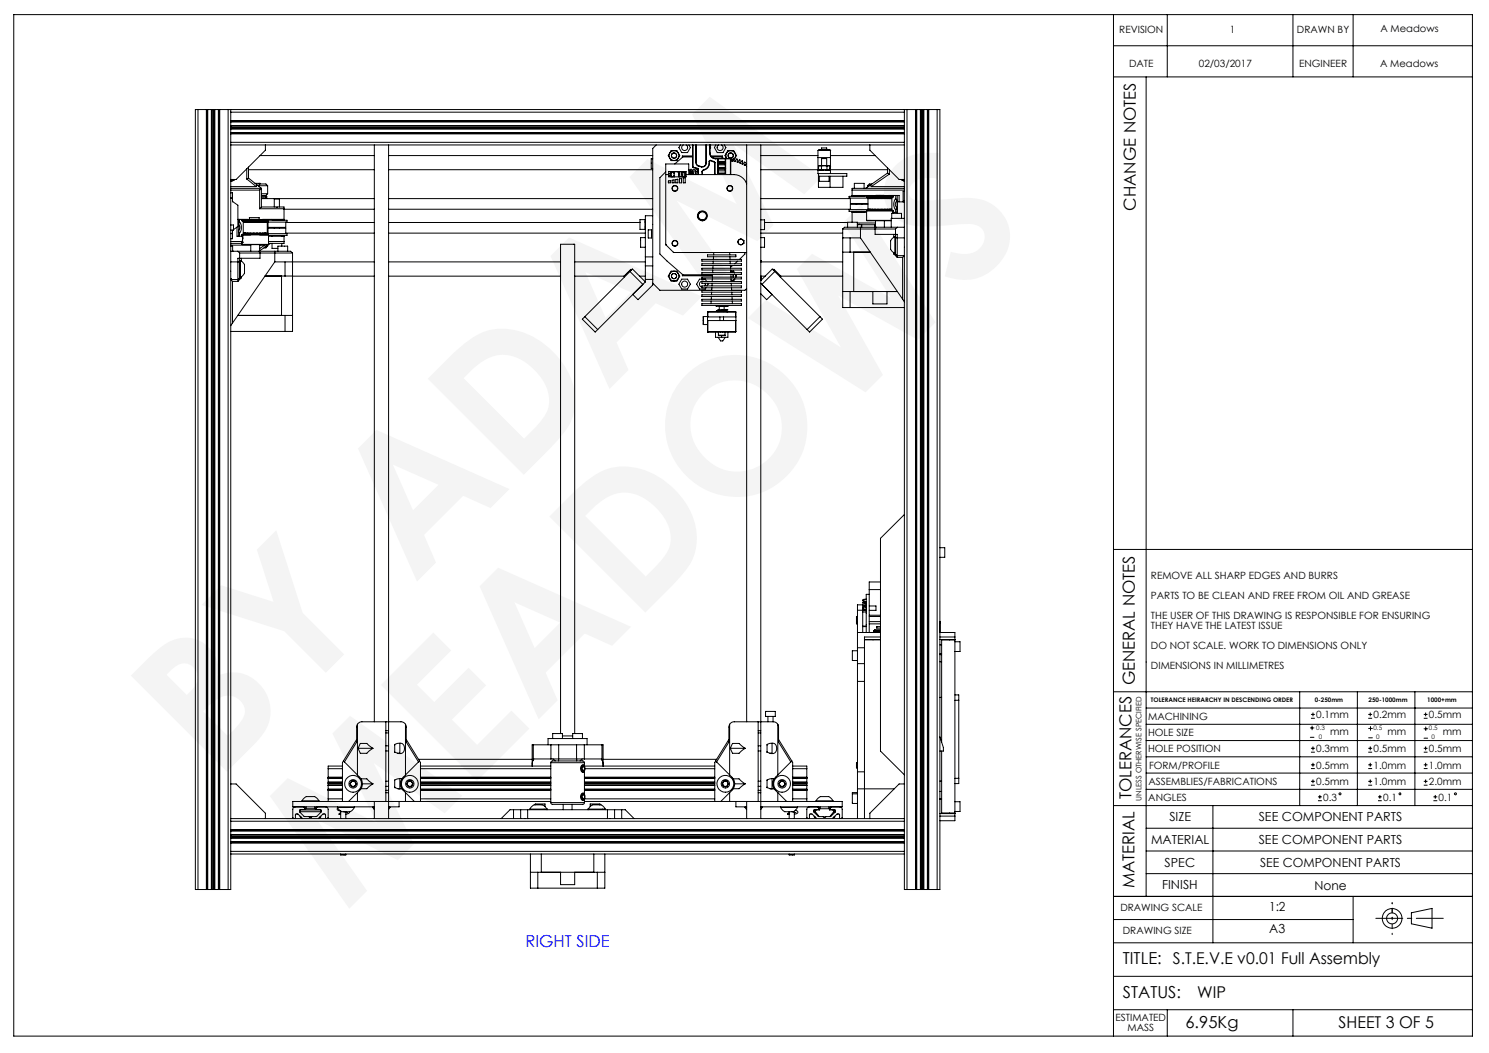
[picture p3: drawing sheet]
<svg xmlns="http://www.w3.org/2000/svg" width="420mm" height="297mm" viewBox="0 0 420 297" stroke-linecap="round" stroke-linejoin="round" font-family="sans-serif">
<defs><g id="words">
<g font-size="53.3" fill="#f4f4f4">
<text x="60.9" y="220.7" transform="rotate(-45 60.9 220.7)">BY ADAM</text>
<text x="97.5" y="257.3" transform="rotate(-45 97.5 257.3)">MEADOWS</text>
</g>
<g font-size="4.7">
<text x="320.4" y="59.4" transform="rotate(-90 320.4 59.4)">CHANGE NOTES</text>
<text x="320.1" y="193.3" transform="rotate(-90 320.1 193.3)">GENERAL NOTES</text>
<text x="319.2" y="225.4" transform="rotate(-90 319.2 225.4)">TOLERANCES</text>
<text x="320" y="250.5" transform="rotate(-90 320 250.5)">MATERIAL</text>
<text x="316.7" y="271.8">TITLE: S.T.E.V.E v0.01 Full Assembly</text>
<text x="316.7" y="281.4">STATUS:</text>
<text x="334.4" y="290.1">6.95Kg</text>
</g>
<text font-size="4.7" fill="#00f" x="148.2" y="267.1">RIGHT SIDE</text>
<g font-size="4.6">
<text x="337.7" y="281.4">WIP</text>
<text x="377.6" y="290.1">SHEET 3 OF 5</text>
</g>
<g font-size="3.5">
<text x="329.8" y="231.6">SIZE</text>
<text x="355.1" y="231.6">SEE COMPONENT PARTS</text>
<text x="324.7" y="237.9">MATERIAL</text>
<text x="355.1" y="237.9">SEE COMPONENT PARTS</text>
<text x="328.5" y="244.6">SPEC</text>
<text x="355.5" y="244.6">SEE COMPONENT PARTS</text>
<text x="327.8" y="250.8">FINISH</text>
<text x="370.8" y="251.1">None</text>
<text x="358" y="257.1">1:2</text>
<text x="358" y="263.2">A3</text>
</g>
<g font-size="2.8">
<text x="315.7" y="9.4">REVISION</text>
<text x="346.9" y="9.4">1</text>
<text x="365.8" y="9.4">DRAWN BY</text>
<text x="389.4" y="9.1">A Meadows</text>
<text x="318.5" y="18.8">DATE</text>
<text x="338.2" y="18.8">02/03/2017</text>
<text x="366.4" y="18.8">ENGINEER</text>
<text x="389.3" y="18.8">A Meadows</text>
<text x="324.7" y="163.4">REMOVE ALL SHARP EDGES AND BURRS</text>
<text x="324.7" y="169">PARTS TO BE CLEAN AND FREE FROM OIL AND GREASE</text>
<text x="324.7" y="174.6">THE USER OF THIS DRAWING IS RESPONSIBLE FOR ENSURING</text>
<text x="324.7" y="177.5">THEY HAVE THE LATEST ISSUE</text>
<text x="324.7" y="183.1">DO NOT SCALE. WORK TO DIMENSIONS ONLY</text>
<text x="324.7" y="188.8">DIMENSIONS IN MILLIMETRES</text>
<text x="323.9" y="203.1">MACHINING</text>
<text x="371.3" y="202.6">0.1mm</text>
<text x="387.4" y="202.6">0.2mm</text>
<text x="403.1" y="202.6">0.5mm</text>
<text x="323.8" y="207.6">HOLE SIZE</text>
<text x="375.2" y="207.4">mm</text>
<text x="391.3" y="207.4">mm</text>
<text x="407" y="207.4">mm</text>
<text x="323.8" y="212.1">HOLE POSITION</text>
<text x="371.3" y="212.1">0.3mm</text>
<text x="387.4" y="212.1">0.5mm</text>
<text x="403.1" y="212.1">0.5mm</text>
<text x="324" y="221.4">ASSEMBLIES/FABRICATIONS</text>
<text x="324.1" y="216.8">FORM/PROFILE</text>
<text x="371.3" y="216.8">0.5mm</text>
<text x="371.3" y="221.4">0.5mm</text>
<text x="387.4" y="216.8">1.0mm</text>
<text x="387.4" y="221.4">1.0mm</text>
<text x="403.1" y="216.8">1.0mm</text>
<text x="403.1" y="221.4">2.0mm</text>
<text x="323.9" y="225.8">ANGLES</text>
<text x="373.2" y="225.8">0.3</text>
<text x="390.2" y="225.8">0.1</text>
<text x="405.8" y="225.8">0.1</text>
<text x="316" y="257.1">DRAWING SCALE</text>
<text x="316.7" y="263.5">DRAWING SIZE</text>
<text x="314.7" y="288">ESTIMATED</text>
<text x="318" y="290.8">MASS</text>
</g>
<text font-size="2.1" x="322" y="225.9" transform="rotate(-90 322 225.9)">UNLESS OTHERWISE SPECIFIED</text>
<g font-size="1.8">
<text x="324.7" y="198.1">TOLERANCE HEIRARCHY IN DESCENDING ORDER</text>
<text x="370.9" y="198.1">0-250mm</text>
<text x="386.1" y="198.1">250-1000mm</text>
<text x="402.6" y="198.1">1000+mm</text>
<text x="371.3" y="205.9">0.3</text>
<text x="372" y="208.5">0</text>
<text x="387.4" y="205.9">0.5</text>
<text x="388.2" y="208.5">0</text>
<text x="403.1" y="205.9">0.5</text>
<text x="403.8" y="208.5">0</text>
</g>
</g></defs>
<g fill="none" stroke="#000" stroke-width=".28">
<path d="M3.9 4.1h411.4v288.1h-411.4zM314.1 4.1v288.1M314.1 12.9h101.2M329.2 4.1v17.6M364.7 4.1v17.6M381.7 4.1v17.6M55.8 30.9h-.7v220h.7M55.8 30.9h2.4M55.8 30.9v220M58.2 30.9h.1M58.2 30.9v220M58.3 30.9h.1"/>
<path d="M58.3 30.9v220M58.4 30.9h.1M58.4 30.9v220M58.5 30.9h.1M58.5 30.9v220M58.6 30.9h1.4M58.6 30.9v220M59.6 30.9l.1 220zM60 30.9h.1M60 30.9v220M60.1 30.9h1.5M60.1 30.9v220"/>
<path d="M60.5 30.9l.1 220zM61.6 30.9h.1M61.6 30.9v220M61.7 30.9h.1M61.7 30.9v220M61.8 30.9h.1M61.8 30.9v220M61.9 30.9h.1M61.9 30.9v220M62 30.9v220M62 30.9h2.3M64.3 30.9h.8"/>
<path d="M64.3 30.9v220M65.1 34v.1M65.1 37.7h.1M65.1 30.9v.7M65.1 37.6v.1M65.1 34.1v.1M65.1 34.3v.1M65.1 37.4v.1M65.1 31.6v2.4M65.1 34.2v.1M65.1 34.4v3M65.1 37.5v.1"/>
<path d="M65.1 37.7v2.4M65.1 30.9h190M65.1 34h190M65.1 31.6h190M65.1 34.1h190M65.1 37.7h190M65.1 37.6h190M65.1 34.2h190M65.1 34.3h190M65.1 37.5h190M65.1 34.4h190M65.1 37.4h190"/>
<path d="M65.1 36.4h190M65.1 36.3h190M65.1 35.4h190M65.1 35.5h190M65.1 35.9h190M65.1 35.8h190M255.1 34v.1M255.1 37.7h.1M255.1 30.9v.7M255.1 37.6v.1M255.1 34.1v.1M255.1 34.3v.1"/>
<path d="M255.1 37.4v.1M255.1 30.9h.7M255.1 31.6v2.4M255.1 34.2v.1M255.1 34.4v3M255.1 37.5v.1M255.1 37.7v2.4M255.8 30.9h2.4M255.8 30.9v220M258.2 30.9h.1M258.2 30.9v220M258.3 30.9h.1"/>
<path d="M258.3 30.9v220M258.4 30.9h.1M258.4 30.9v220M258.5 30.9h.1M258.5 30.9v220M258.6 30.9h1M258.6 30.9v220M259.6 30.9h.1M259.6 30.9v220M259.7 30.9h.3M259.7 30.9v220M260 30.9h.1"/>
<path d="M260 30.9v220M260.1 30.9h1.5M260.1 30.9v220M260.5 30.9h.1M260.5 30.9v220M261.6 30.9h.1M261.6 30.9v220M261.7 30.9h.1M261.7 30.9v220M261.8 30.9h.1M261.8 30.9v220M261.9 30.9h.1"/>
<path d="M261.9 30.9v220M262 30.9h2.3M262 30.9v220M264.3 30.9h.8v220h-.8M264.3 30.9v220M314.1 21.7h101.2M323.3 21.7v231.1M65.1 54.4h.5v1.4h-.5M65.1 40.1v.8M65.1 55.9h.5v1l1.5 1v6l-1.2 .9M65.1 40.9v33M65.1 53.6h8.1"/>
<path d="M65.1 53.1h8.6M65.1 52.6h7.2M65.1 40.9h190M65.1 40.1h190M66.2 50.6l-.4 .3h-.7M66.3 50.6l-1 .6-.2-.2M69.6 47.6v2.9M69.6 50.5l2.7 2.1M70.1 47.9h35.5M70.1 47.1v3.1M70.1 50.2l-.5 .3M70.1 50.2l2.4 1.9"/>
<path d="M71.9 51.7h1.2M72.5 52.1l-.2 .5M72.5 52.1l1.2 1M73.1 51.7h.3v.2M73.1 52.4h2.4M73.1 51.9h1.9l.5 .5M73.1 51.7v.9M73.2 53.6v5.3M73.2 58.9h6.9M73.3 43.9h32.3M73.7 54.6h1.8M73.7 55.4h1.3"/>
<path d="M73.7 56h31.9M73.7 58.4h6.4v3.7M73.7 58.4l-.5 .5M73.7 53.1l-.5 .5M73.7 53.1v5.3M74.1 55.9v.1M74.4 55.9v.1M74.9 40.9v1.5l-8.3 8.2h-1.5M75 55.4h.2v.5h-1.1M75 55.4v.5h-1.3M75.5 54.6l-.5 .5h-1.3M75.5 52.4v2.2"/>
<path d="M77.4 58.4v-2.3h1.4v2.3M80.1 59h25.5M105.6 40.9v162.7M109.6 43.9h74.5M109.6 47.9h74.5M109.6 40.9v190M109.6 56h74.5M109.6 59h74.5M184.1 44.8h-.4v2.7h.4M185.1 40.9l-1 1v30.6M187.8 48.5l-1.7 1.6v21.5l6.5 5.9h8.4M187.8 49.2h.8"/>
<path d="M188.5 51l.6-.1v.7h-.6zM188.6 48.4h4.9v1.5h-4.9zM188.6 49.6h.7M188.6 49h.7M189.1 48.4v1.5M189.3 42.5h1.6l.8 1.4-.8 1.4h-1.6l-.8-1.4zM189.3 48.4v1.5M189.3 45.3h.6a1.39 1.39 0 0 1-.9-2.2 1.39 1.39 0 0 1 2.3 0 1.39 1.39 0 0 1-.9 2.2h.5M189.3 48.6h.8M189.6 50.8l.5-.1v.9h-.5zM189.7 49.8v.1M190.1 49.5l.1 .4"/>
<path d="M190.1 48.4v.6M190.1 49v.9M190.2 48.4h.2M190.4 48.4l-.3 .6M190.4 48.4h.8M190.6 50.7l.6-.2v1.1h-.6zM191.2 48.4l.2 .6M191.3 48.4h-.1M191.4 49.3l.2 .6M191.4 49v.9M191.4 49h.2M191.6 48.4l.2 1.5"/>
<path d="M191.7 48.6h-.3v-.2v.6M191.7 50.4l.5-.1v1.3h-.5zM191.9 40.9l-.4 .7 .8 1.4h1.6l.8-1.4-.4-.7M192.1 48.4l.2 1.5M192.2 48.4v.2h.2M192.4 48.4l.2 1.5M192.7 40.9a.85 .85 0 0 0-.2 1.3 .85 .85 0 0 0 1.3 0 .85 .85 0 0 0-.3-1.3M192.7 50.2l.6-.1v1.5h-.6zM192.9 48.4l.2 1.5M193 48.4v.2h.3M193.2 48.4l.2 1.5M193.4 49.7l-.1 .1"/>
<path d="M193.5 49.2h13.5a3.8 3.8 0 0 1 3.6 2.7M194.3 47.8l.3 1.4M194.3 49.2v-3h-6.5v22.7M194.5 48.7l.2-.9h.4l.3 1.4M194.8 48.2l.1 1M195.1 48.2l-.1 1M195.3 48.7l.2-.9 .3-.1 .2 .4 .1 1.1M195.4 47.2h.1M195.4 44.3h-2.8l-2.3 1.9M195.4 44h-2.9v.4M195.4 40.9v6.3M195.4 47.2l1.5 .4"/>
<path d="M195.5 47.2h-.1M195.5 47.2l1.5 .3M195.5 40.9v6.3M195.5 48.2l.2 1M196.1 48.4l.2-.6 .3-.1 .3 .8M196.3 45.8a1.04 1.04 0 0 0 .8 1.1M196.3 45.8h.1M196.3 40.9v4.9M196.3 48.2l.1 1M196.4 48.3l-.3 .2M196.4 45.8l.2 .7 .5 .3M196.4 40.9v4.9"/>
<path d="M196.9 47.6v1.6M197 47.5l-.1 .1M197 47.5v1.7M197.1 46.8v.1M197.1 46.9l.8 .2M197.1 46.8l.8 .2M197.9 47v.1M198 48.5h.1M198 48.5v.7M198.1 48.5v.7M198.5 47.9l-.5 .6M198.5 47.9v.1"/>
<path d="M198.5 48l-.4 .5M199.1 46h.1M199.1 46a.99 .99 0 0 1-1.2 1M199.1 40.9v5.1M199.2 46a1.11 1.11 0 0 1-1.3 1.1M199.2 40.9v5.1M200 46a1.91 1.91 0 0 1-1.5 1.9M200 46h.1M200 45.5h.1M200 45.5v.5M200.1 46a2.03 2.03 0 0 1-1.6 2M200.1 45.5v.5"/>
<path d="M200.2 43.2l.4 1.1 1.2 .5M200.2 43.2h.1M200.2 40.9v2.3M200.3 43.2a1.51 1.51 0 0 0 1.5 1.5M200.3 41.5l.1 .1-.1 .3M200.3 40.9v2.3M200.4 40.9l-.1 .2M200.5 45.3l.9 .3M200.5 45.3l-.4 .2M200.5 44h3.3v.4M200.6 45.3h-.5l-.1 .2M200.6 45.3h-.1"/>
<path d="M200.6 45.3l.8 .2M200.7 44.3h2.9l.5 .4M201.4 45.5l.3 .4M201.4 45.5v.1M201.4 45.6l.2 .3M201.6 45.9h.1M201.6 49.1h.1M201.6 45.9v3.3M201.7 45.9v3.2M201.7 49.1l-.1 .1M201.8 44.7v.1M201.8 44.8h.7"/>
<path d="M201.8 44.7h.7M201.9 40.9l-.4 .7 .8 1.4h1.6l.9-1.4-.5-.7M202.5 44.7l.1 .1M202.5 44.8h.1M202.5 44.7v.1M202.5 47.6l.1 .1M202.5 46.1l.1 .1M202.5 44.7h2.2M202.5 48.9h2.2M202.5 44.8v1.1M202.5 46.1v1.3M202.5 47.6v1.3"/>
<path d="M202.5 45.9h2.2M202.5 47.4h2.2M202.5 46.1h2.2M202.5 47.6h2.2M202.6 48.8l-.1 .1M202.6 47.3l-.1 .1M202.6 45.8l-.1 .1M202.6 48.2h2M202.6 44.8h2M202.6 46.5h2M202.6 47.2h2M202.6 48.8h2"/>
<path d="M202.6 44.8v1M202.6 46.2v1.1M202.6 47.7v1.1M202.6 47.7h2M202.6 47.3h2M202.6 46.2h2M202.6 45.8h2M202.7 40.9a.85 .85 0 0 0-.2 1.3 .85 .85 0 0 0 1.3 0 .85 .85 0 0 0-.3-1.3M203 45.5l.1 .3M203.5 45.5l.1 .3 .2-.3M204.3 45.5v.1M204.5 45.5h.1"/>
<path d="M204.5 45.5l-.2 .1M204.6 44.8h.1M204.6 48.8l.1 .1M204.6 47.3l.1 .1M204.6 45.8l.1 .1M204.6 45.5h-2l.2 .3M204.6 44.8v1M204.6 46.2v1.1M204.6 47.7v1.1M204.7 44.7l-.1 .1M204.7 44.7v.1M204.7 47.6l-.1 .1"/>
<path d="M204.7 46.1l-.1 .1M204.7 44.8h1.3M204.7 44.8v1.1M204.7 46.1v1.3M204.7 47.6v1.3M204.7 44.7h1.3M205.4 44.7h.2M206 44.8h.1M206 44.7v.1M206 44.7l.1 .1M206 44.8v4.4M206.1 44.8l.3-.1 .1 .8h.2l.3-.8h.2v.8l.2 .1"/>
<path d="M206.1 44.8v4.4M206.5 45.3h.3zM206.8 45.1l-.3 .1M207.2 44.8a1.39 1.39 0 0 0-.1-1.9 1.39 1.39 0 0 0-1.9-.1 1.39 1.39 0 0 0-.2 1.9l-.5-.8 .8-1.4h1.6l.9 1.4-.6 .9M207.4 45.5l.5-.6v.8l.2 .1 .5-.7h.1l-.1 .8M207.4 45.5v.1M208.6 45.9l.2 .1 .5-.6h.2l-.2 .8 .2 .2 .6-.6-.2 .8 .2 .1M208.6 45.9h.1M210.1 46.7h.1M210.6 46.2l-.5 .5M210.6 40.9v162.7M210.6 46.9l-.1 .1"/>
<path d="M214.6 43.9h16.1M214.6 47.9h16.1M214.6 40.9v190M214.6 56h25.3M214.6 59h25.3M230.7 44.4v-2h3.5v2M230.7 44.4v4.6h8.2v.7h-8M230.7 47.9h3.5M230.7 44.4h3.5M230.9 49v3.8h6.9v-3.1M230.9 47.8l.2 .1M230.9 47.8l.3 .1"/>
<path d="M230.9 42.4h.1M231.1 46.7l-.2 .3M231.1 42.2l-.2 .2M231.1 49.7v1.4h2.8v-1.4M231.4 42.2l.3 .2M231.4 42.2h.8M231.4 42.2l-.5 .2M231.4 47.9l.3-.1 .5 .1zM231.4 46.7l.3 .2M231.4 46.7h.8M231.4 46.7l-.5 .1v1M231.7 42.4h.1"/>
<path d="M231.7 46.9v.9M231.7 42.2v-.5h1.5v.5M231.7 46.7v-2h1.5v2M232.2 42.2l-.5 .2M232.2 42.2h.5M232.2 46.7l-.5 .2M232.2 46.7h.5M232.7 42.2l.5 .2M232.7 42.2h.8M232.7 47.9l.6-.1 .2 .1zM232.7 46.7l.6 .2M232.7 46.7h.8"/>
<path d="M233.2 42.4h.1M233.3 46.9v.9M233.5 42.2l.5 .1M233.5 42.2l-.3 .2M233.5 46.7l.5 .1M233.5 46.7l-.2 .2M233.8 46.7l.2 .2M233.8 42.2l.2 .2M234 47.9h-.1M234 47.7v.1M234 46.9h.1M234 42.3h.1"/>
<path d="M234 47.8l-.2 .1M234 42.4h.1M234 42.3v.1M234 46.9v.9M234.1 49.7v3.1M234.2 43.9h12.6M234.2 47.9h16.1M234.2 44.4v4.6M239.9 55.9v1.5h4.9M240.3 55.1h6M240.3 59.9h4.1M240.3 59.6v3.1"/>
<path d="M240.3 53.6h14.8M240.8 55.1v.3M240.8 59.6v.3M240.9 55.1l.2 .2h2.5l.2-.2M240.9 59.9l.2-.2h2.5l.2 .2M241 53.1v-1.4h2.7v1.4M241.5 57.4v.2M241.6 55.3v.1M241.6 57.4v.2M241.6 59.6v.1M243.1 55.3v.1M243.1 57.4v.2"/>
<path d="M243.1 59.6v.1M244.4 55.5h7.6M244.4 55.5v-.3h7.6v.3M244.4 55.5l.4 .3h6.8l.4-.3M244.4 59.5l.4-.2h6.8l.4 .2zM244.4 55.4h-4.9v.5h5.7M244.4 59.5v2.7M244.7 52.4h.5M244.7 52.4v.3M244.8 56h6.8v3h-6.8M244.8 57.6h-4.9v1.5M244.9 55.9v3.2"/>
<path d="M245.2 59.1h-5.7v.5h4.9M245.2 55.8v.2M245.2 59v.3M245.3 55.8v.2M245.3 59v.3M245.4 40.9v1.5l8.2 8.2h1.5M245.5 55.8v.2M245.5 59v.3M245.6 55.8v.2M245.6 59v.3M245.6 52.1l-1.4 1M245.6 52.1l.1 .5"/>
<path d="M245.7 55.8v.2M245.7 59v.3M245.7 52.6h9.4M245.9 51.9h-.7l-.5 .5M246 55.8v.2M246 59v.3M246.1 55.2h4.2M246.1 55.8v.2M246.1 59v.3M246.2 55.8v.2M246.2 59v.3M246.3 55.1v.1"/>
<path d="M246.7 55.8v.2M246.7 59v.3M246.9 55.8v.2M246.9 59v.3M247 55.2h2.4M247 55.8v.2M247 59v.3M247.5 55.8v.2M247.5 59v.3M247.6 55.8v.2M247.6 59v.3M247.8 55.8v.2"/>
<path d="M247.8 59v.3M247.9 55.8v.2M247.9 59v.3M248.5 55.8v.2M248.5 59v.3M248.6 55.8v.2M248.6 59v.3M248.8 55.8v.2M248.8 59v.3M249.4 55.8v.2M249.4 59v.3M249.5 55.8v.2"/>
<path d="M249.5 59v.3M249.7 55.8v.2M249.7 59v.3M250.2 55.8v.2M250.2 59v.3M250.3 55.8v.2M250.3 59v.3M250.3 47.4v1.4M250.3 48.8l.6 .3M250.3 48.8l-4.7 3.3M250.4 55.8v.2M250.4 59v.3"/>
<path d="M250.6 55.2l3-.1v1.8M250.7 55.8v.2M250.7 59v.3M250.8 55.8v.2M250.8 59v.3M250.9 49.1l-5.2 3.5M250.9 47.9v1.2M250.9 55.8v.2M250.9 59v.3M251 55.8v.2M251 59v.3M251.1 55.8v.2"/>
<path d="M251.1 59v.3M251.2 55.8v.2M251.2 59v.3M251.2 59.2l.3 .1M251.5 55.8l-.3 .1M251.8 59.9h1.3M252 59.5l-.2 .7zM252.6 59.1h.1M252.6 56.1h.1M252.6 56.1a2.39 2.39 0 0 0 0 3M252.6 56.1l.5 .5a1.18 1.18 0 0 0 0 2l-.5 .5M252.7 55.1v1"/>
<path d="M252.7 59.1v.8M252.7 56.1l.4 .4M253.1 55.1v5.1M253.1 58.7l-.4 .4M253.1 56.9h2M254.1 50.6l1 .6M254.2 50.6l.9 .3M254.8 56.9h-.1M254.8 56.8v.1M255.1 54h-.4v2.8h.4M255.1 40.1v.8M255.1 40.9v26.2"/>
<path d="M255.1 53.1h-14.8v2.3M65.1 73.9v157M65.1 65.9h.5v1.4h-.5M65.1 63.5h.8v1.4h-.8M65.1 69.4h.5v1.5M65.1 73.9h2.5M65.1 70.9h12.4M65.1 68.1h3.2M65.1 68.6h3.2M65.1 69.1h5.6M65.3 78.6l-.2 .1M65.6 64.9v.9h-.5"/>
<path d="M65.6 79.4v11.7M65.6 79.4h1.5M65.6 70.7l.2 .2M66.9 64.1v2.5h1.4M67 70.9l.6 .5M67.1 61.9l2.7 .1M67.1 78.8h-2l.5 .6M67.1 78.8v.6M67.3 63.4a1.2 1.2 0 0 1 0 1.6M67.3 65.4l.3 .3M67.3 61.9v4.7M67.5 61.9h6.6"/>
<path d="M67.5 62.7h.1M67.5 61.9v.8M67.5 62.7l-.2 .1M67.6 73.9v4.4M67.6 71.4h14.9M67.6 65.7l-.1 .9M67.6 62.7a2.52 2.52 0 0 1 0 3M67.6 73.5h.2M67.6 78.2h.2M67.6 71.4v2.5M67.6 78.3l-.5 .5M67.6 78.3h.5"/>
<path d="M67.6 62.7l-.3 .2M67.8 73.5l.5 .3a2.04 2.04 0 0 1 .7 2.4 1.9 1.9 0 0 1-1.2 2M67.8 73.5v4.7M68.1 72.8v.9M68.1 78.1v.2M68.1 78.3l-1 1.1M68.3 66.3l.2 1-.2 1.1 .1-.8zM68.3 68.9h7.4M68.3 66.2h2.4M68.3 66.2h7.4h-2.5M68.3 62.3l.2 .2h6.9l.3-.2M68.3 62.3h7.4"/>
<path d="M68.3 66.2l.2-.2h6.9l.3 .2v2.7M68.3 62.3v-.3h7.4v.3M68.3 68.4v.5M68.5 66.5v.8M68.5 68.2l.2 .2M68.8 62.5l.2 .1M69 65.9l-.2 .1M69 62.5v.3M69 65.8v.2M69.1 62.5v.3M69.1 65.8v.2M69.3 62.5v.3"/>
<path d="M69.3 65.8v.2M69.4 62.5v.3M69.4 65.8v.2M69.5 62.5v.3M69.5 65.8v.2M69.8 62.5v.3M69.8 65.8v.2M70 62.5v.3M70 65.8v.2M70.1 62.5v.3M70.1 65.8v.2M70.3 61.9h.5"/>
<path d="M70.5 62.5v.3M70.5 65.8v.2M70.7 62.5v.3M70.7 65.8v.2M70.7 69v1.9M70.8 61.9h2.3M70.8 61.9h.1M70.8 62.5v.3M70.8 65.8v.2M71.4 62.5v.3M71.4 65.8v.2M71.6 62.5v.3"/>
<path d="M71.6 65.8v.2M71.7 62.5v.3M71.7 65.8v.2M72.3 62.5v.3M72.3 65.8v.2M72.4 62.5v.3M72.4 65.8v.2M72.6 62.5v.3M72.6 65.8v.2M72.7 62.5v.3M72.7 65.8v.2M73 70.9l.3 .5v1.4h-6.2v6"/>
<path d="M73.1 61.9v-.5h-2.8v.5M73.1 61.9h.1M73.2 62.5v.3M73.2 65.8v.2M73.2 69v1.9M73.2 69.1h1.5M73.3 62.5v.3M73.3 65.8v.2M73.5 62.5v.3M73.5 65.8v.2M73.9 62.5v.3M73.9 65.8v.2"/>
<path d="M74 62.5v.3M74 65.8v.2M74.2 62.5v.3M74.2 65.8v.2M74.5 62.5v.3M74.5 65.8v.2M74.6 62.5v.3M74.6 65.8v.2M74.7 69.1l.2 .5M74.7 69.1l-1.5 1M74.8 62.5v.3M74.8 65.8v.2"/>
<path d="M74.8 77.9h7.7M74.9 69.6l-1.7 1.1M74.9 62.5v.3M74.9 65.8v.2M75 62.5v.3M75 65.8v.2M75.2 69.4h.3M75.2 66l5.8-.1v.5h-5.3M75.4 62.8h-6.8v3h6.8M75.4 65.8h.2M75.4 62.8h.2M75.4 62.8v3"/>
<path d="M75.5 69.4l-.5 .5h-.5M75.5 69.2v.2M75.6 62.6v1.5h5v-1.5M75.6 65.9v-1.5h5v1.5M75.7 62.1h5.3v.5h-5.8v-.1M75.7 66.6h4.4M75.7 68.1h4.4M76.3 68.6l-1.4 1M76.7 66.6l.1-.2h2.5l.3 .2M76.7 61.9l.1 .2h2.5l.3-.2M76.7 68.6v1.5h1.7M77.4 62.1h.1"/>
<path d="M77.4 64.1v.3M77.4 66.4h.1M77.5 73.9h28.1M77.5 70.9h4.5l.5 .5M77.5 70.9v3M77.5 73.9l-11.9 17.2M78.4 70.9v-1.5h2.7v1.5M78.8 62.1h.1M78.8 64.1v.3M78.8 66.4h.1M79.4 77.9v11.1M79.5 68.6v.8"/>
<path d="M79.6 61.9v.2M79.6 66.4v.2M80.1 61.9h-6v.1M80.1 66.4v2.2h-4.4M80.4 73.9v4M80.6 65.8h25M80.6 62.8h25M82.5 77.9h23.1M82.5 71.4v22.1h-17.4M109.6 73.9h48.5M109.6 77.9h48.5M109.6 65.8h72.4"/>
<path d="M109.6 62.8h70.9M162.1 73.9h19.9M162.1 77.9h14M177.7 76.6l.7-.7 3.6 3.6M177.7 76.6l3.6 3.6-12.7 12.8M177.7 76.6l-12.7 12.7M178 76h.1M178 76l-2 2M178 76l-2 1.9 .2 .2M178 76l.1 .2M180.4 77.9h1.6M180.5 61.9h1.5v2.8h-1.5z"/>
<path d="M182 64h.1M182 62.6h.1M182 72.5v2.5M182 67h-1.3v2.7h1.3M182 78.8h2.1M182 75v4.5M182 75h2.1M182 72.5h2.1M182.8 64.8h1v2.3h-1zM184.1 72.5v2.5M184.1 75v5.4l-4.1 4.1-1.5-1.5 3.5-3.5M184.1 60.9h-2.1v11.6"/>
<path d="M184.1 79.9l2 2h14.7M187.8 68.9l.1 .2M187.8 68.9l2.3 2.3M189.3 76.5h1.6l.8 1.4-.8 1.4h-1.6l-.8-1.4zM189.9 76.5a1.37 1.37 0 0 0-1.2 1.4 1.37 1.37 0 0 0 1.2 1.3M189.9 71.2h20.7M190.4 76.5a1.38 1.38 0 0 1 1.1 1.4 1.38 1.38 0 0 1-1.1 1.3M192.3 78.7h1.6l.8 1.4-.8 1.4h-1.6l-.8-1.4zM192.5 77.4v.4h8.5M198 79.4h11.1v.5h-11.1zM198 78.2h11.1v.5h-11.1zM198 76.9h11.1v.5h-11.1z"/>
<path d="M198 75.7h11.1v.5h-11.1zM198 74.4h11.1v.5h-11.1zM198 73.2h11.1v.5h-11.1zM198.6 79.4a.85 .85 0 0 0-1.3 .4 .85 .85 0 0 0 .7 1.2M198.9 79.9l-.1 .7M199.3 79.4l-.4-.7h-1.6l-.8 1.4 .8 1.4h1.6l.2-.3M199.6 71.9h8v.5h-8zM199.6 79.9l.1 .2-.3 .5M200.9 79.9l-.1 .7M200.9 78.7v.7M201 77.4l-.1 .8M201 76.2v.7"/>
<path d="M201.1 74.9v.8M201.2 73.7v.7M201.3 72.4l-.1 .8M201.3 71.2v.7M205.8 71.2v.7M205.9 72.4v.8M206 73.7v.7M206 74.9l.1 .8M206.1 76.2v.7M206.1 76.5h.8l.3 .4M206.2 77.4v.8M206.2 78.7v.7"/>
<path d="M206.3 79.9v.7M206.3 76.5l.9 .5M206.6 74.9l-.5 .5M206.7 77.4l.1 .8zM207.3 78.7l-1 .5M207.3 78.7l-.4 .6-.7-.1M207.4 77.4v.8M207.5 77.4l.3 .5-.2 .3M208.1 73.7l-.9 .7M209.7 67.9a.8 .8 0 0 0-1.2-.3 .8 .8 0 0 0 0 1.3 .8 .8 0 0 0 1.2-.3M209.7 67.9v.7M209.7 68.6h.1"/>
<path d="M209.7 67.9h.1M210.1 71.2v.4l-1.5 1.6M214.6 67h1.1v2.7h-1.1M214.6 62h1.1v2.8h-1.1M214.6 73.9h23.1M214.6 77.9h1.3M214.6 73.5l.1 .4M214.6 79.9l3.2 3.1-1.5 1.5-1.7-1.6M214.6 65.8h23.1M214.7 77.9v1.1M215.7 62.8h23.4M218.1 76.2l.2-.3 1.9 2"/>
<path d="M218.5 76.6l-.7-.7-3.2 3.2M218.5 76.6l-3.6 3.6 12.7 12.8M218.5 76.6l12.8 12.7M220.2 77.9h17.5M220.2 77.9l-.1 .2M237.7 67.1h5M237.7 64.6h14.9M237.7 64.6v22.1h17.4M237.7 71.1h7.8M239.1 64.1v-1.4h2.7v1.4M239.8 67.1v4M240.8 71.1v11.1"/>
<path d="M241.8 62.9h5.1M241.8 63.4l.6-.2 4.3 .2M242.7 64.1h-4.5l-.5 .5M242.7 64.1h12.4M242.7 64.1v3M242.7 67.1l11.9 17.3M243.1 63.4v.7M244.4 62.2h7M244.4 62.2l7 .1M246.7 63.4v.7M246.9 62.3v1.8M246.9 63.1l-.2 .3"/>
<path d="M247.2 64.1l-.4 .5v1.5h6.3v6M249.4 62.3v1.8M251.5 61.6v-1.4h2.8v1.4M252.1 71.6h.5M252.1 71.6l1 1M252.1 66.1v.8M252.1 71.3v.3M252.4 66.7l-.5 .4a1.75 1.75 0 0 0-.7 2 2.04 2.04 0 0 0 1.2 2.4M252.4 66.7v4.8M252.4 71.5h.2M252.4 66.7h.2M252.6 67.1v4.5"/>
<path d="M252.6 71.6l.5 .5M252.6 67.1h2.5M252.6 64.6v2.5M253.1 72.1v.5M253.1 72.1h2l-.5 .5M253.1 72.6h1.5M253.2 64.1l-.6 .5M254.6 72.6v11.8M255.1 67.1v163.8M255.1 61.6h-3.7v2.5M65.6 91.1l-.5 .8M67.1 89h15.4"/>
<path d="M80.4 89v4.5M165 89.3l-.7 .7 3.6 3.7 .7-.7M165 89.3l3.6 3.7M198 85.7h11.1v.4h-11.1zM198 84.4h11.1v.5h-11.1zM198 83.1h11.1v.5h-11.1zM198 81.9h11.1v.5h-11.1zM198 80.6h11.1v.6h-11.1zM198.4 89.3v2.2M198.4 91.5h1.2M198.4 89.3h1.2M199.6 89.4v1"/>
<path d="M199.6 88v1.4M199.6 90.4v3.2M199.6 93.6h8M199.6 90.4h8M199.6 93.6l.1 .1M199.6 89.4h8M199.6 88h8M199.7 93.7h7.8M199.7 87.9h7.8M199.7 87.9v1.5M199.7 90.4v3.3M199.7 87.9l-.1 .1"/>
<path d="M200.6 84.9v.8M200.7 83.6l-.1 .8M200.7 82.4v.7M200.8 81.2v.7M201.8 93.7v1.4h3.5v-1.4M202.1 87.7l.4 .2 .6-.1M202.1 87.7h.1M202.2 86.1l-.2 .3h1M202.5 86.1l-.2 .1M202.5 87.4h2.6M202.6 87.4l-.5 .2M202.6 95.1l.7 1.1h.6l.7-1.1"/>
<path d="M202.6 94.5h1.9M202.6 93.7v.8M202.9 86.4v1M203.1 87.8h1M203.1 87.8v.1M203.1 89.4v1M203.6 94.6v.5M204.1 87.8v.1M204.1 89.4v1M204.3 86.4v1M204.5 93.7v.8M204.6 87.7l.5 .2"/>
<path d="M204.9 87.5l-.9 .2M205.1 87.9h.1M205.1 87.4l-3 .3M205.1 87.4h.1M205.2 86.1l.1 .1M205.3 86.2h.1M205.3 86.2l-2.3 .2M206.3 81.2l.1 .7M206.4 82.4v.7M206.5 83.6v.8M206.6 84.9v.8M207.5 87.9v1.5"/>
<path d="M207.5 90.4v3.3M207.5 87.9l.1 .1M207.6 89.4v1M207.6 88v1.4M207.6 90.4v3.2M207.6 93.6l-.1 .1M210.4 81.6h.2M210.6 81.4l-.5 .5h-3.7M231.3 89.3l.7 .7-3.6 3.7-.8-.7M231.3 89.3l-3.7 3.7M237.7 82.2h15.4M239.8 82.2v4.5"/>
<path d="M246.2 82.2v3.5h4v-3.5M254.6 84.4l.5 .7M255.1 145.1l-6.7 6.7v60l6.7 6.7M265.1 154.5h1.4v2.7h-1.4M314.1 155h101.2M241.6 175.3v.7h.3M241.6 175.3h.3M241.9 173.9h-.3v1.4M241.9 172.1h1.4M241.9 178.4h6.5M243.3 176.6h1M243.3 172.6h1"/>
<path d="M243.3 176.7h1M243.3 170.6v7.8M243.6 172h.1M243.7 169.6l.6 .1M243.7 169l-.2 .1a.25 .25 0 0 0-.2 .2 .25 .25 0 0 0 .2 .3h.2M243.7 169v.6M243.7 170.9v.1M243.9 170h-.5l.5 .1M243.9 171.9h.2M243.9 170.1h.4M243.9 170v.1M243.9 170h.4"/>
<path d="M244.3 169h-.6M244.3 171.4a.36 .36 0 0 0-.5-.2 .36 .36 0 0 0 0 .6 .36 .36 0 0 0 .5-.1M244.3 170.9a.68 .68 0 0 0-.9 .6 .68 .68 0 0 0 .9 .7M244.3 170.6h-2.4v12.1M244.3 170.9h-.7v.1M245.2 167.6h-.9v10.8M245.2 176h3.2M245.2 173.9h3.2M245.2 175.3h3.2M245.2 170.9h1.9v1.3h-1.9M245.2 173.5h3.2M245.2 166.3h3.2"/>
<path d="M246.6 177.8v.4h1.8M246.6 177.8h.1M248.4 176.7h-1.1v.5h1.1M248.4 178.4h-1.2M248.4 177.7h-1.6l-.1 .3M248.4 164.1h-3.2v14.3M248.4 177.8h-1.8v.2h1.8M248.4 179.7h-4.6v51.2M265.1 175.3v.1M265.1 175.6h.1M265.1 178.4h4.2v53.1h-4.2M265.1 179.7h4.2"/>
<path d="M265.1 175.7v.1M241.9 182.7v4.5M241.9 183.5h-1.5v2.8h1.5M241.9 187.2v43.7M241.9 182.7h1.9M241.9 187.2h1.9M241.9 192.2h1.9M243.8 180.4h4.6M243.8 180.5h4.6M246.3 180.4l-.1 .1M265.1 186.7h.5M265.1 184.6h.5"/>
<path d="M265.1 180.4h4.2M265.1 181.9h.5M265.1 184.4h.5M265.1 196.7h.5M267.9 180.4v.1M269.3 196h1.1v1.5M269.3 181h1.5v2.8h-1.5M269.3 180.5h-3.7v28.8M269.3 197.5h1.1M270.4 197.5v22M314.1 195.1h101.2M323.3 199.7h92"/>
<path d="M366.6 195.1v32.1M382.9 195.1v32.1M399.1 195.1v32.1M92.6 219.2v.1M92.6 219.3v.1M92.6 219.5v.1M92.6 216.8v2.4M92.6 219.4v.1M92.6 219.6v1M92.6 219.3h4M92.6 219.6h4M92.6 216.8h4"/>
<path d="M92.6 219.2h4M92.6 219.4h4M92.6 219.5h4M96.6 216.1h-4v.7M96.9 214.6l.3 .3M97.2 214.9l3.6 3.7M100.6 208.6l-4 6.5v11M100.8 218.6l1 1.1M100.8 204.3l-.2 .5v4.5l-3.4 5.6M100.8 204.3v14.3M101 211.1l.6-1.4h.4a2.69 2.69 0 0 1 2.6 1l.6 .4M101 211.1l.6 1.4h1.9l1.7-1.4"/>
<path d="M101 211.1h4.2M101.8 219.7h.4a2.41 2.41 0 0 1 2.4 1l.6 .4M101.8 219.7l.4 1.4M108.8 206.7h.8M108.8 206.1h.8M108.8 203.6h4.5l.8 .3 .3 .4M108.8 203.6h-5.3a2.69 2.69 0 0 0-2.4 .3l-.3 .4M108.8 210.4h.8M108.8 211.8h.8M108.8 203.6v22.5M111.3 210a1.76 1.76 0 0 1 2.6 .3l.2 .4a1.39 1.39 0 0 1-1.6 1.8l-1.2-.3zM112.8 219.7v2.8h-.6"/>
<path d="M112.8 209.7v2.7h-.6M113.4 219.7a2.01 2.01 0 0 0-2.1 .5v2M113.4 219.7a2.68 2.68 0 0 0 0 2.8M114.4 218.6l-1 1.1M114.4 204.3l.2 .5v4.5l3.4 5.6M114.4 204.3v14.3M114.6 208.6l4 6.5v11M118 214.2h32.1M118 214.9l-3.6 3.7M118.3 214.6l-.3 .3M118.6 216.1h36.8M118.6 219.3h36.8"/>
<path d="M118.6 219.6h36.8M118.6 216.8h36.8M118.6 219.2h36.8M118.6 219.4h36.8M118.6 219.5h36.8M150.4 214.3l-.3 1.2M150.4 210.1h-.3v6M150.4 210.1h5M150.4 210.1v4.2M154.6 210.1v-1.8h11v1.8M155.4 215.1l.4-.5h8.6l.5 .5M155.4 215.1h9.5"/>
<path d="M155.4 215.1v11.3M155.4 214.1h2.2M155.4 210.1h2.2M155.4 214.1h-4.8l-.2 .2M155.4 210.1v4M155.9 208.3v-1.4h2.7v1.4M156 214.1l.6 .5M157.6 214.1v.5M157.6 210.1v4M157.6 210.1h5M157.6 214.1h5M158.1 206.9v-138h4v138"/>
<path d="M158.6 207.6h2.9M161.5 208.3v-1.4h2.8v1.4M162.6 214.1h2.2M162.6 210.1h2.2M162.6 210.1v4M162.7 214.1v.5M164.2 216.4v.8l.3 .5 .4-.5M164.2 216.4l.3-.5 .4 .5M164.2 216.4h.7M164.2 217.2h.7M164.2 214.1l-.6 .5M164.4 215.9l.1-.1a1.29 1.29 0 0 1 0 2l-.4-.6v-.8z"/>
<path d="M164.5 215.8a1.02 1.02 0 0 0-.7 1 1.02 1.02 0 0 0 .7 1M164.8 210.1h5M164.8 214.1h4.9l.1 .2M164.8 210.1v4M164.9 215.1v.9l36.7 .1M164.9 217.5v6.5M164.9 219.3h36.7M164.9 219.6h36.7M164.9 219.2h36.7M164.9 219.4h36.7M164.9 219.5h36.7M164.9 216.4v.8"/>
<path d="M165 216.8h36.6M169.8 214.3l.3 1.2M169.8 210.1h.3v6M169.8 210.1v4.2M170.1 214.2h32.1M201.9 214.6l.2 .3M201.9 214.6l-.3 .5v11M202.1 214.9l3.7 3.7M205.6 208.6l-3.7 6M205.8 218.6l1 1.1M205.8 204.3l-.2 .8v4.2l-3.5 5.6M205.8 204.3v14.3"/>
<path d="M206 211.1l.6-1.4h.4a2.62 2.62 0 0 1 2.6 1l.6 .4M206 211.1l.6 1.4h.4a2.57 2.57 0 0 0 2.6-1l.6-.4M206 211.1h4.2M206.8 219.7h.4a2.37 2.37 0 0 1 2.4 1l.6 .4M206.8 219.7l.4 1.4M213.9 206.7h.7M213.9 206.1h.7M213.9 203.6h4.4l.5 .1 .6 .6M213.9 203.6v22.5h-8.1M213.9 203.6h-5.4a2.82 2.82 0 0 0-2.4 .3l-.3 .4M213.9 210.4h.7M213.9 211.8h.7"/>
<path d="M215.9 200.7h2.8v1.4h-2.8zM216.4 210a1.73 1.73 0 0 1 2.5 .3l.1 .4a1.39 1.39 0 0 1-1.5 1.8l-1.1-.3zM216.6 202.1v1.5M217.8 219.7v2.8h-.6M217.8 209.7v2.7h-.6M218.1 202.1v1.5M218.4 219.7a1.98 1.98 0 0 0-2 .5v2M218.4 219.7a2.68 2.68 0 0 0 0 2.8M219.4 218.6l-1 1.1M219.4 204.3l.2 .8v4.2l3.5 5.6M219.4 204.3v14.3M219.6 208.6l3.7 6"/>
<path d="M223.1 214.9l-3.7 3.7M223.3 214.6l-.2 .3M223.3 214.6l.3 .5v11M223.6 216.1h4v.7M223.6 219.3h4M223.6 219.6h4M223.6 216.8h4M223.6 219.2h4M223.6 219.4h4M223.6 219.5h4M227.6 219.2v.1M227.6 219.3v.1"/>
<path d="M227.6 219.5v.1M227.6 216.8v2.4M227.6 219.4v.1M227.6 219.6v1M241.9 215.2h-.3v1.4h.3M241.9 217.7h1.9M265.1 207.8l1 3.1v.9h-1M265.6 211.8v17.5h3.7M269.3 219.5h1.1M270.4 219.5v1.5h-1.1M323.3 218h92M323.3 213.5h92"/>
<path d="M323.3 208.9h92M323.3 204.3h92M369.6 205.3h1M369.6 208h1M369.8 202.6h1.1M369.8 201.5h1.1M369.8 212.2h1.1M369.8 211.1h1.1M369.8 216.8h1.1M369.8 215.7h1.1M370.1 204.8v1M370.3 201v1"/>
<path d="M370.3 210.5v1.1M370.3 215.2v1M370.3 219.8v1.1M385.9 202.6h1.1M385.9 201.5h1.1M385.9 212.2h1.1M385.9 211.1h1.1M385.9 216.8h1.1M385.9 215.7h1.1M386 205.5h1.1M386 208.1h1.1M386.5 201v1"/>
<path d="M386.5 210.5v1.1M386.5 215.2v1M386.5 219.8v1.1M386.6 204.9v1.1M401.6 202.6h1.1M401.6 201.5h1.1M401.6 212.2h1.1M401.6 211.1h1.1M401.6 216.8h1.1M401.6 215.7h1.1M401.7 205.6h1M401.7 208.2h1"/>
<path d="M402.1 201v1M402.1 210.5v1.1M402.1 215.2v1M402.1 219.8v1.1M402.2 205v1.1M65.1 237.7v.1M65.1 234v.1M65.1 230.9v.7M65.1 234.1v.1M65.1 237.6v.1M65.1 234.3v.1M65.1 237.4v.1"/>
<path d="M65.1 231.6v2.4M65.1 234.2v.1M65.1 234.4v3M65.1 237.5v.1M65.1 237.8v2.3M65.1 230.9h190M65.1 221.1h1.5l8.3 8.3v1.5M65.1 237.8h190M65.1 237.7h190M65.1 234h190M65.1 231.6h190M65.1 234.1h190"/>
<path d="M65.1 234.2h190M65.1 237.6h190M65.1 234.3h190M65.1 237.5h190M65.1 234.4h190M65.1 237.4h190M65.1 236.4h190M65.1 236.3h190M65.1 235.4h190M65.1 235.8h190M65.1 235.9h190M83.3 230.9l.2-1.3h.6l1.2 1.3"/>
<path d="M83.3 227.6a.72 .72 0 0 0-.7 .7v2.5l.2 .1M84.7 228.5v.4M84.7 230.4l.2 .1M84.7 228.5h5.8M84.7 228.9h5.8M84.7 228.3v.2M84.7 228.9v.3M84.7 230.2v.2M84.7 230.4h.1M85.2 225.9l.3-.5a1.75 1.75 0 0 1 2.1-.7 2.12 2.12 0 0 1 2.4 1.2M85.2 225.9h4.8M85.2 225.9v.2"/>
<path d="M85.7 227.6l.1 .1M85.8 227.7l.3 .2-.1 .3-1.3 .1-.1 .8 1.3 1.2h1.2l.4 .3 .5-.3h1.3l1.3-1.2-.1-.8-1.4-.1v-.3l.3-.2M85.8 227.7h.1M86.1 228.1h3M86.3 227.6v.5M87.2 230.4h.7M87.4 230.5h.4M88.8 227.6v.5M89.4 227.7h.1M89.4 227.6v.1M89.8 230.9l1.3-1.3 .7 .1v1.2M90 225.9v.2"/>
<path d="M90.3 230.4h.2M90.5 228.5v.4M90.5 230.4l-.3 .1M90.5 228.3v.2M90.5 228.9v.3M90.5 230.2v.2M91.8 227.6a.72 .72 0 0 1 .8 .7l-.1 2.5M92.4 230.8l-.1 .1M92.4 230.8h.1M92.6 225.3v.8M92.6 222.8v.2M92.6 222.7v.1"/>
<path d="M92.6 222.6v.1M92.6 220.6v.1M92.6 221v.1M92.6 221h4M92.6 220.7v.3M92.6 221.1v1.5M92.6 222.7h.1M92.6 223v2.3M92.6 222.8h4M92.6 222.6h4M92.6 221.1h4M92.6 223h4"/>
<path d="M92.6 225.3h4M92.6 222.7h4M92.6 220.6h4M92.6 220.7h4M95.2 227.7l.3 .6a1.84 1.84 0 0 0 2.1 .6 1.95 1.95 0 0 0 2.3-1.2M95.2 227.7h4.7M95.2 227.6v.1M95.3 227.9l-.2 .3 .1 .3 1.1 .3M95.7 229.5l.3 .2h-.4zM96.1 229.3l-.4 .1M96.1 228.8v2.1M96.6 221.5h-4h4"/>
<path d="M96.9 228.9l1.1 .3M97.5 229.1v1.8M98.6 228.9l-.3 .5-.7 .3M99.2 220.3h.8l.5 .8-.5 .7h-.8l-.5-.7zM99.9 227.6v.1M100.8 226.1h8M100.8 226.1h-18.2v1.5h23M100.8 223.6v2.5M100.8 223.6l-2.5 2.5M101.8 222.5l-1 1.1M102.2 221.1l-.4 1.4M102.2 221.1h3"/>
<path d="M105.2 227.7l.4 .6M105.2 221.1l-.6 .4a2.64 2.64 0 0 1-2.6 1h-.2M105.2 227.7h.4M105.2 227.6v.1M105.6 226.1v4.8M108.8 226.1h5.6M108.8 223.6h.8M108.8 222.9h.8M108.8 220.3h.8M108.8 221.8h.8M109.6 227.7h.4M110 227.7l-.4 .6"/>
<path d="M110 227.6v.1M111.3 222.1l1.2 .4h.9M112.6 226.1v1.5h-3M113.4 222.5l1 1.1M114.4 226.1h41M114.4 223.6v2.5M114.4 223.6l2.5 2.5M115.2 220.3h.8l.5 .8-.5 .7h-.8l-.5-.7zM118.6 221.5h36.8M118.6 221h36.8M118.6 222.8h36.8M118.6 222.6h36.8"/>
<path d="M118.6 221.1h36.8M118.6 223h36.8M118.6 225.3h36.8M118.6 222.7h36.8M118.6 220.6h36.8M118.6 220.7h36.8M141.4 230.9l2.5-2.5h32.5l2.5 2.5M144.9 228.4v2.5M146.9 228.4v2.5M148.8 228.4v2.5M149.5 228.2l.3-.6a1.8 1.8 0 0 1 2-.6 2.04 2.04 0 0 1 2.4 1.2M149.5 228.2h4.7"/>
<path d="M149.5 228.2v.2M151 227v-.2h2.7v.7M154.2 228.2l.1 .2M154.2 228.2v.2M155.4 226.4l.4 .5h8.6l.5-.5M155.4 226.4h9.5M158.9 226.9v1.5M161.4 226.9v1.5M164.2 225.2l.3 .4 .4-.4M164.2 224.3l.3-.4 .4 .4M164.2 224.3v.9M164.2 225.2h.7"/>
<path d="M164.2 224.3h.7M164.4 223.8l.1-.1a1.33 1.33 0 0 1 0 2l-.4-.6zM164.5 223.7a1.04 1.04 0 0 0-.7 1 1.04 1.04 0 0 0 .7 1M164.9 221.5h36.7M164.9 225.5v.9M164.9 221h36.7M164.9 226.1h40.9M164.9 222.8h36.7M164.9 222.6h36.7M164.9 221.1h36.7M164.9 223h36.7M164.9 222.7h36.7"/>
<path d="M164.9 220.6h36.7M164.9 220.7h36.7M164.9 224.3v.9M164.9 225.3h36.7M166 228.2l.3-.6a1.77 1.77 0 0 1 2-.6 1.98 1.98 0 0 1 2.4 1.2M166 228.2h4.7M166 228.2l-.2 .2M166 228.2v.2M169.2 227v-.2h-2.7v.7M170.7 228.2v.2M171.3 228.4v2.5M173.4 228.4v2.5"/>
<path d="M175.4 228.4v2.5M204.2 220.3h.8l.5 .8-.5 .7h-.8l-.5-.7zM205.8 223.6v2.5M205.8 223.6l-2.5 2.5M206.8 222.5l-1 1.1M207.2 221.1l-.4 1.4M207.2 221.1h3M207.6 226.1v1.5h3M210.2 227.7l.4 .6M210.2 221.1l-.6 .4a2.57 2.57 0 0 1-2.6 1h-.2M210.2 227.7h.4M210.2 227.6v.1"/>
<path d="M210.6 226.1v4.8M213.8 226.1h5.6M213.9 222.9h.7M213.9 223.6h.7M213.9 220.3h.7M213.9 221.8h.7M214.6 227.7h.3M214.9 227.7l-.3 .6M214.9 227.6v.1M216.4 222.1l1.1 .4h.9M218.4 222.5l1 1.1M219.4 226.1h18.2v1.5h-23"/>
<path d="M219.4 223.6v2.5M219.4 223.6l2.5 2.5M220.2 220.3h.8l.5 .8-.5 .7h-.8l-.5-.7zM220.2 227.7l.4 .6a1.75 1.75 0 0 0 2 .6 1.95 1.95 0 0 0 2.3-1.2M220.2 227.7h4.7M220.2 227.6v.1M222.2 229.5l.3 .2h-.4zM222.6 229.3l-.4 .1M222.6 228.9v2M223.4 228.9l1.1 .3M223.6 221.5h4h-4M223.6 221h4"/>
<path d="M223.6 222.8h4M223.6 222.6h4M223.6 221.1h4M223.6 223h4M223.6 225.3h4M223.6 222.7h4M223.6 220.6h4M223.6 220.7h4M224 229.1v1.8M224.3 228.5l.6 .2 .2 .4-.3 .3-.7 .3M224.9 227.6v.1M225 227.6h-.1"/>
<path d="M227.6 225.3v.8M227.6 222.8v.2M227.6 222.7v.1M227.6 222.6v.1M227.6 220.6v.1M227.6 221v.1M227.6 220.7v.3M227.6 221.1v1.5M227.6 222.7h.1M227.6 223v2.3M227.7 230.8h.1M227.7 230.8l.1 .1"/>
<path d="M228.3 230.9l.2-1.3h.6l1.2 1.3M228.3 227.6a.72 .72 0 0 0-.7 .7l.1 2.5M229.7 228.5v.4M229.7 230.4l.2 .1M229.7 228.9h.3M229.7 228.3v.2M229.7 228.9v.3M229.7 230.2v.2M229.7 230.4h.1M230 228.9l1.1 1.4M230.2 225.9l.2-.4a3 3 0 0 1 3.9-.5l.6 .9M230.2 225.9h4.7"/>
<path d="M230.2 228.5l-.3 .1 .1 .3M230.2 225.9v.2M230.7 227.6l.1 .1M230.8 227.7l.3 .2-.1 .3-1.3 .1-.1 .8 1.2 1.2h1.3l.4 .3 .5-.3h1.2l1.3-1.2v-.7l-1.4-.2v-.3l.3-.2M230.8 227.7h.1M231.1 228.1h3M231.2 228.1v.4h-1.5M231.3 227.6v.5M232.4 230.5h.4M233.8 227.6v.5M234 228.1v.4h1.4M234.4 227.7h.1"/>
<path d="M234.5 227.6l-.1 .1M234.8 230.9l1.3-1.3 .7 .1v1.2M234.9 228.5l.3 .1v.3M234.9 225.9v.2M235.2 228.9l-1.1 1.4M235.2 228.9h.2M235.3 230.4h.1M235.4 228.5v.4M235.4 230.4l-.2 .1M235.4 228.3v.2M235.4 228.9v.3M235.4 230.2v.2"/>
<path d="M236.8 227.6a.72 .72 0 0 1 .8 .7l-.1 2.5M237.4 230.8l-.1 .1M237.4 230.8h.1M240.4 223.9v2.7h1.5M240.4 223.9h1.5M241.9 223.6h-1.5v.3M241.9 222.5h10.3M255.1 237.7v.1M255.1 234v.1M255.1 230.9v.7M255.1 234.1v.1M255.1 237.6v.1"/>
<path d="M255.1 234.3v.1M255.1 237.4v.1M255.1 231.6v2.4M255.1 234.2v.1M255.1 234.4v3M255.1 237.5v.1M255.1 237.8v2.3M255.1 221.1h-1.5l-8.2 8.3v1.5M265.1 225.2h.5M265.1 223.2h.5M265.1 230.2h4.2M265.1 229.5h4.2"/>
<path d="M265.1 225.5h.5M265.1 220.3h.5M267.9 229.3v.2M269.3 226.1h1.5v2.8h-1.5M314.1 227.2h101.2M323.3 222.6h92M323.3 233.6h92M342.1 227.2v38.7M369.8 221.5h1.1M369.8 220.4h1.1M371.8 225.8h1.1M371.8 224.8h1.1"/>
<path d="M372.3 224.2v1.1M385.9 221.5h1.1M385.9 220.4h1.1M388.7 225.8h1M388.7 224.8h1M389.2 224.2v1.1M401.6 221.5h1.1M401.6 220.4h1.1M404.3 225.8h1.1M404.3 224.8h1.1M404.8 224.2v1.1M55.8 250.9h2.4"/>
<path d="M58.2 250.9h.1M58.3 250.9h.1M58.4 250.9h.1M58.5 250.9h.1M58.6 250.9h1.4M60 250.9h.1M60.1 250.9h1.5M61.6 250.9h.1M61.7 250.9h.1M61.8 250.9h.1M61.9 250.9h.1M62 250.9h2.3"/>
<path d="M65.1 240.1v.8M65.1 240.9v10h-.8M65.1 240.1h190M65.1 240.9h190M96.1 240.9v.3h1.4v-.3M149.6 246h21M149.6 240.9v9.6h21v-9.6M151.7 246v4.5M152.7 240.9v5.1M158.1 246v3.5h4v-3.5M167.5 240.9v5.1M168.5 246v4.5"/>
<path d="M222.6 240.9v.3h1.4v-.3M255.1 240.1v.8M255.1 240.9v10h.7M255.8 250.9h2.4M258.2 250.9h.1M258.3 250.9h.1M258.4 250.9h.1M258.5 250.9h.1M258.6 250.9h1M259.6 250.9h.1M259.7 250.9h.3M260 250.9h.1"/>
<path d="M260.1 250.9h1.5M260.5 250.9h.1M261.6 250.9h.1M261.7 250.9h.1M261.8 250.9h.1M261.9 250.9h.1M262 250.9h2.3M314.1 252.8h101.2M314.1 259.4h67.6M323.3 240h92M323.3 246.4h92M381.7 252.8v13.1"/>
<path d="M398.1 257.5l5.8-1.3v5.6l-5.8-1.2zM314.1 265.9h101.2M314.1 275.4h101.2M314.1 284.8h101.2M329.2 284.8v7.4M364.7 284.8v7.4"/>
<circle cx="190.1" cy="43.9" r=".74"/>
<circle cx="190.1" cy="43.9" r=".73"/>
<circle cx="190.4" cy="53.1" r=".74"/>
<circle cx="190.4" cy="53.1" r=".83"/>
<circle cx="205.9" cy="53.1" r=".83"/>
<circle cx="205.9" cy="53.1" r=".75"/>
<circle cx="206.1" cy="43.9" r=".75"/>
<circle cx="206.1" cy="43.9" r=".73"/>
<circle cx="190.1" cy="77.9" r=".73"/>
<circle cx="190.1" cy="77.9" r=".75"/>
<circle cx="190.4" cy="68.6" r=".75"/>
<circle cx="190.4" cy="68.6" r=".82"/>
<circle cx="198.1" cy="60.9" r="1.25"/>
<circle cx="198.1" cy="60.9" r="1.16"/>
<circle cx="198.1" cy="60.9" r="1.41"/>
<circle cx="209" cy="68.2" r=".82"/>
<circle cx="193.1" cy="80.1" r=".84"/>
<circle cx="99.6" cy="221.1" r="1.18"/>
<circle cx="99.6" cy="221.1" r="2.38"/>
<circle cx="99.6" cy="221.1" r=".75"/>
<circle cx="115.6" cy="221.1" r=".75"/>
<circle cx="115.6" cy="221.1" r="2.37"/>
<circle cx="115.6" cy="221.1" r="1.18"/>
<circle cx="204.6" cy="221.1" r=".75"/>
<circle cx="204.6" cy="221.1" r="2.37"/>
<circle cx="204.6" cy="221.1" r="1.18"/>
<circle cx="220.6" cy="221.1" r="1.18"/>
<circle cx="220.6" cy="221.1" r="2.38"/>
<circle cx="220.6" cy="221.1" r=".75"/>
<circle cx="378" cy="223.9" r=".27"/>
<circle cx="394.9" cy="223.9" r=".28"/>
<circle cx="410.5" cy="223.9" r=".26"/>
<circle cx="392.7" cy="259" r="2.78"/>
<circle cx="392.7" cy="259" r="1.55"/>
</g>
<path d="M392.7 259v-4.4M392.7 254.6v4.4M392.7 259v4.6" fill="none" stroke="#000" stroke-width=".28" stroke-dasharray="15.2 1.3 1.3 1.3" stroke-dashoffset="14.9"/>
<path d="M388.1 259h19" fill="none" stroke="#000" stroke-width=".28" stroke-dasharray="15.2 1.3 1.3 1.3" stroke-dashoffset="7.6"/>
<use href="#words"/>
</svg>
